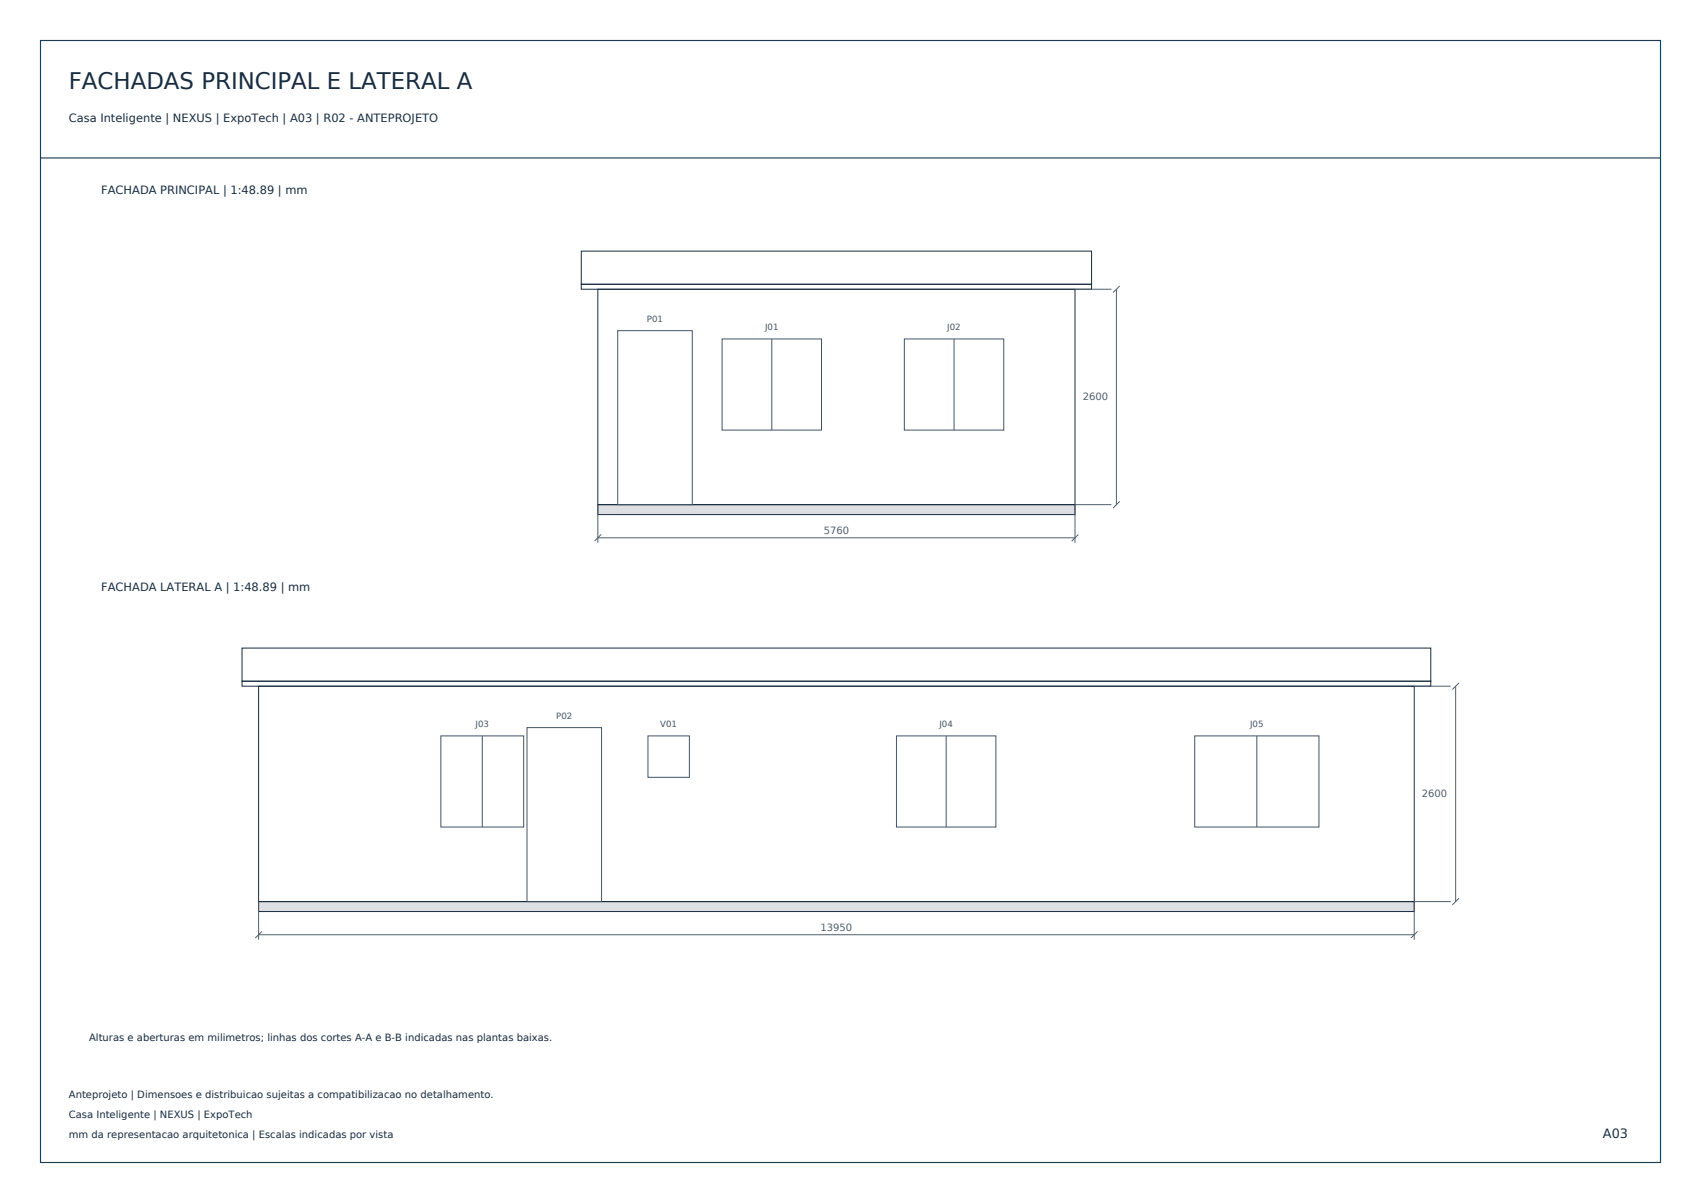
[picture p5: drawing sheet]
<svg xmlns="http://www.w3.org/2000/svg" width="420mm" height="297mm" viewBox="0 0 420 297" stroke-linecap="round" stroke-linejoin="round" font-family="sans-serif">
<defs><g id="words">
<text font-size="5.6" fill="#182c40" x="17" y="22">FACHADAS PRINCIPAL E LATERAL A</text>
<text font-size="3.2" fill="#182c40" x="395.8" y="281">A03</text>
<g font-size="2.8" fill="#182c40">
<text x="17" y="30">Casa Inteligente | NEXUS | ExpoTech | A03 | R02 - ANTEPROJETO</text>
<text x="25" y="48">FACHADA PRINCIPAL | 1:48.89 | mm</text>
<text x="25" y="146">FACHADA LATERAL A | 1:48.89 | mm</text>
</g>
<g font-size="2.5" fill="#51606b">
<text x="267.3" y="98.7">2600</text>
<text x="203.4" y="131.8">5760</text>
<text x="351.1" y="196.7">2600</text>
<text x="202.6" y="229.8">13950</text>
</g>
<g font-size="2.5" fill="#182c40">
<text x="22" y="257">Alturas e aberturas em milimetros; linhas dos cortes A-A e B-B indicadas nas plantas baixas.</text>
<text x="17" y="271">Anteprojeto | Dimensoes e distribuicao sujeitas a compatibilizacao no detalhamento.</text>
<text x="17" y="276">Casa Inteligente | NEXUS | ExpoTech</text>
<text x="17" y="281">mm da representacao arquitetonica | Escalas indicadas por vista</text>
</g>
<g font-size="2.1" fill="#425568">
<text x="159.7" y="79.5">P01</text>
<text x="188.9" y="81.5">J01</text>
<text x="233.9" y="81.5">J02</text>
<text x="117.4" y="179.5">J03</text>
<text x="137.3" y="177.5">P02</text>
<text x="163" y="179.5">V01</text>
<text x="232" y="179.5">J04</text>
<text x="308.7" y="179.5">J05</text>
</g>
</g></defs>
<path d="M10 10h400v277h-400zM10 39h400" fill="none" stroke="#1b3c53" stroke-width=".28"/>
<path d="M147.6 124.6h117.8v2.4h-117.8z" fill-rule="evenodd" fill="#dddfe3" stroke="#182c40" stroke-width=".25"/>
<path d="M143.5 70.2h126v1.2h-126zM143.5 62h126v8.2h-126zM147.6 71.4h117.8v53.2h-117.8z" fill="none" stroke="#182c40" stroke-width=".25"/>
<path d="M152.5 81.6h18.4v43h-18.4zM178.3 83.7h24.5v22.5h-24.5zM190.6 83.7v22.5M223.3 83.7h24.5v22.5h-24.5zM235.6 83.7v22.5" fill="none" stroke="#425568" stroke-width=".25"/>
<path d="M265.4 71.4h9M275.7 71.4v53.2M276.5 70.6l-1.7 1.6M147.6 124.6v9.4M147.6 132.8h117.8M148.4 132l-1.6 1.6M266.3 132l-1.7 1.6M274.4 124.6h-9v9.4M276.5 123.8l-1.7 1.6" fill="none" stroke="#51606b" stroke-width=".25"/>
<path d="M63.9 222.6h285.3v2.4h-285.3z" fill-rule="evenodd" fill="#dddfe3" stroke="#182c40" stroke-width=".25"/>
<path d="M59.8 160h293.5v8.2h-293.5zM59.8 168.2h293.5v1.2h-293.5zM63.9 169.4h285.3v53.2h-285.3z" fill="none" stroke="#182c40" stroke-width=".25"/>
<path d="M130.1 179.6h18.4v43h-18.4zM108.9 181.7h20.4v22.5h-20.4zM119.1 181.7v22.5M160 181.7h10.2v10.2h-10.2zM221.4 181.7h24.5v22.5h-24.5zM233.6 181.7v22.5M295 181.7h30.7v22.5h-30.7zM310.3 181.7v22.5" fill="none" stroke="#425568" stroke-width=".25"/>
<path d="M349.2 169.4h9M359.4 169.4v53.2M360.2 168.6l-1.6 1.6M63.9 222.6v9.4M63.9 230.8h285.3M64.7 230l-1.7 1.6M350 230l-1.6 1.6M358.2 222.6h-9v9.4M360.2 221.8l-1.6 1.6" fill="none" stroke="#51606b" stroke-width=".25"/>
<use href="#words"/>
</svg>
